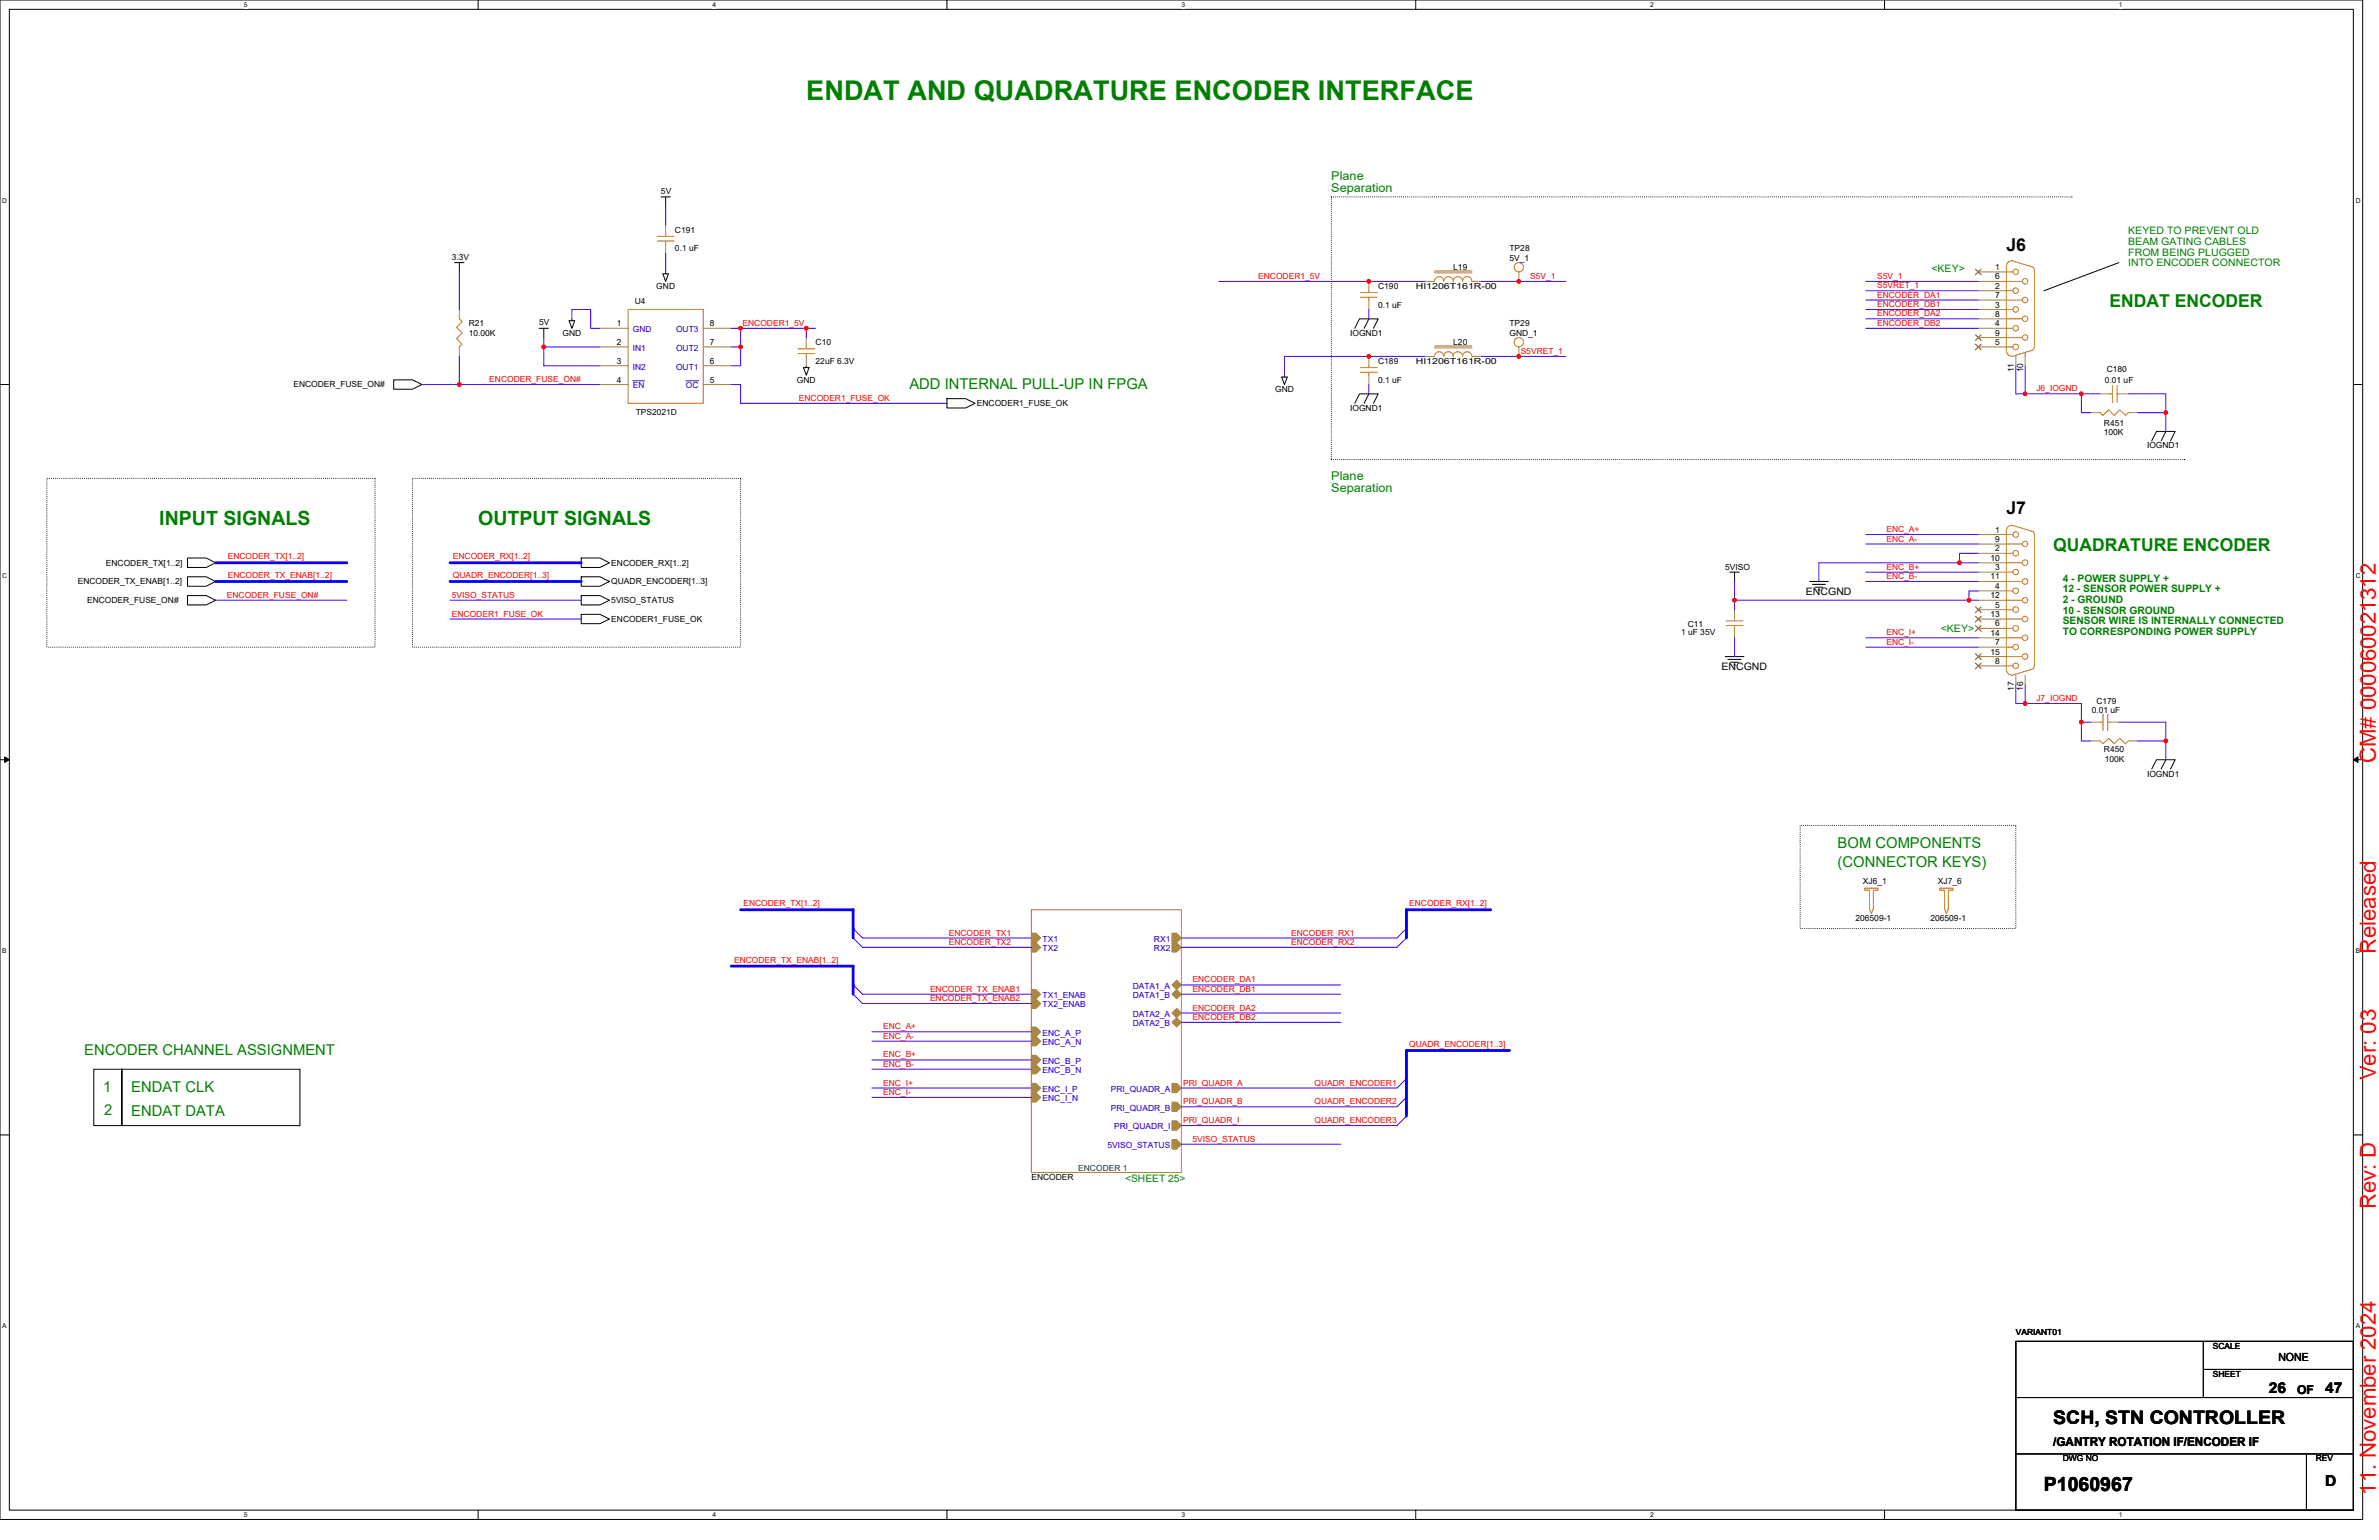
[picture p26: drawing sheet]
<svg xmlns="http://www.w3.org/2000/svg" width="432mm" height="279mm" viewBox="0 0 432 279" stroke-linecap="round" stroke-linejoin="round" font-family="sans-serif">
<defs><g id="words">
<text font-size="4.9" fill="#008000" x="146.3" y="18.2">ENDAT AND QUADRATURE ENCODER INTERFACE</text>
<g font-size="4" fill="#f00">
<text x="431.2" y="138.4" transform="rotate(-90 431.2 138.4)">CM# 000060021312</text>
<text x="431.2" y="173.1" transform="rotate(-90 431.2 173.1)">Released</text>
<text x="431.2" y="196" transform="rotate(-90 431.2 196)">Ver: 03</text>
<text x="431.2" y="219.3" transform="rotate(-90 431.2 219.3)">Rev: D</text>
<text x="431.2" y="271.2" transform="rotate(-90 431.2 271.2)">11. November 2024</text>
</g>
<g font-size="3.6" fill="#008000">
<text x="28.9" y="95.2">INPUT SIGNALS</text>
<text x="86.8" y="95.2">OUTPUT SIGNALS</text>
</g>
<text font-size="3.6" x="371" y="270.5">P1060967</text>
<text font-size="3.4" x="372.7" y="258.4">SCH, STN CONTROLLER</text>
<g font-size="3.2">
<text x="364.2" y="45.5">J6</text>
<text x="364.2" y="93.2">J7</text>
</g>
<g font-size="3.2" fill="#008000">
<text x="382.9" y="55.7">ENDAT ENCODER</text>
<text x="372.7" y="100">QUADRATURE ENCODER</text>
</g>
<g font-size="2.7" fill="#008000">
<text x="165.1" y="70.5">ADD INTERNAL PULL-UP IN FPGA</text>
<text x="333.5" y="153.9">BOM COMPONENTS</text>
<text x="333.5" y="157.3">(CONNECTOR KEYS)</text>
<text x="15.3" y="191.3">ENCODER CHANNEL ASSIGNMENT</text>
<text x="18.7" y="198.1">1</text>
<text x="18.9" y="202.2">2</text>
<text x="23.8" y="202.4">ENDAT DATA</text>
<text x="23.8" y="198.1">ENDAT CLK</text>
</g>
<g font-size="2.7">
<text x="411.8" y="252.7">26</text>
<text x="422" y="252.7">47</text>
<text x="422" y="269.7">D</text>
</g>
<g font-size="2.2" fill="#008000">
<text x="241.6" y="32.6">Plane</text>
<text x="241.6" y="34.9">Separation</text>
<text x="241.6" y="87.1">Plane</text>
<text x="241.6" y="89.3">Separation</text>
</g>
<g font-size="2.2">
<text x="416.9" y="252.9">OF</text>
<text x="372.7" y="262.4">/GANTRY ROTATION IF/ENCODER IF</text>
</g>
<text font-size="2" x="413.5" y="246.9">NONE</text>
<g font-size="1.9" fill="#008000">
<text x="386.3" y="42.5">KEYED TO PREVENT OLD</text>
<text x="386.3" y="44.4">BEAM GATING CABLES</text>
<text x="386.3" y="46.4">FROM BEING PLUGGED</text>
<text x="350.6" y="49.3">&lt;KEY&gt;</text>
<text x="386.3" y="48.3">INTO ENCODER CONNECTOR</text>
<text x="374.4" y="105.5">4 - POWER SUPPLY +</text>
<text x="374.4" y="107.5">12 - SENSOR POWER SUPPLY +</text>
<text x="374.4" y="109.4">2 - GROUND</text>
<text x="374.4" y="111.3">10 - SENSOR GROUND</text>
<text x="374.4" y="113.2">SENSOR WIRE IS INTERNALLY CONNECTED</text>
<text x="352.3" y="114.7">&lt;KEY&gt;</text>
<text x="374.4" y="115.2">TO CORRESPONDING POWER SUPPLY</text>
<text x="204.2" y="214.4">&lt;SHEET 25&gt;</text>
</g>
<g font-size="1.9">
<text x="327.8" y="108">ENCGND</text>
<text x="312.4" y="121.6">ENCGND</text>
</g>
<g font-size="1.5">
<text x="120" y="35.2">5V</text>
<text x="82" y="47.1">3.3V</text>
<text x="122.5" y="42.2">C191</text>
<text x="122.5" y="45.6">0.1 uF</text>
<text x="274" y="45.6">TP28</text>
<text x="274" y="47.3">5V_1</text>
<text x="119.1" y="52.4">GND</text>
<text x="250.1" y="52.4">C190</text>
<text x="257" y="52.4">HI1206T161R-00</text>
<text x="263.8" y="49">L19</text>
<text x="362.1" y="52.4">2</text>
<text x="362.1" y="50.7">6</text>
<text x="362.1" y="49">1</text>
<text x="85.1" y="59.2">R21</text>
<text x="97.9" y="59.1">5V</text>
<text x="112" y="59.2">1</text>
<text x="115.2" y="55.1">U4</text>
<text x="128.8" y="59.2">8</text>
<text x="250.1" y="55.8">0.1 uF</text>
<text x="274" y="59.2">TP29</text>
<text x="362.1" y="59.2">4</text>
<text x="362.1" y="57.5">8</text>
<text x="362.1" y="55.8">3</text>
<text x="362.1" y="54.1">7</text>
<text x="85.1" y="60.9">10.00K</text>
<text x="102.1" y="60.9">GND</text>
<text x="112" y="62.6">2</text>
<text x="112" y="66">3</text>
<text x="128.8" y="66">6</text>
<text x="128.8" y="62.6">7</text>
<text x="148" y="62.6">C10</text>
<text x="245" y="60.9">IOGND1</text>
<text x="263.8" y="62.6">L20</text>
<text x="274" y="60.9">GND_1</text>
<text x="362.1" y="62.6">5</text>
<text x="362.1" y="60.9">9</text>
<text x="53.3" y="70.3">ENCODER_FUSE_ON#</text>
<text x="112" y="69.4">4</text>
<text x="128.8" y="69.4">5</text>
<text x="144.7" y="69.4">GND</text>
<text x="148" y="66">22uF 6.3V</text>
<text x="231.4" y="71.1">GND</text>
<text x="250.1" y="66">C189</text>
<text x="250.1" y="69.4">0.1 uF</text>
<text x="257" y="66">HI1206T161R-00</text>
<text x="365.5" y="67.5" transform="rotate(-90 365.5 67.5)">11</text>
<text x="367.2" y="67.5" transform="rotate(-90 367.2 67.5)">10</text>
<text x="382" y="69.4">0.01 uF</text>
<text x="382.4" y="67.6">C180</text>
<text x="115.4" y="75.2">TPS2021D</text>
<text x="177.3" y="73.7">ENCODER1_FUSE_OK</text>
<text x="245" y="74.5">IOGND1</text>
<text x="381.9" y="77.3">R451</text>
<text x="381.9" y="79">100K</text>
<text x="389.7" y="81.3">IOGND1</text>
<text x="361.3" y="101.7">10</text>
<text x="362.1" y="100">2</text>
<text x="362.1" y="98.3">9</text>
<text x="362.1" y="96.6">1</text>
<text x="14.1" y="106">ENCODER_TX_ENAB[1..2]</text>
<text x="19.2" y="102.6">ENCODER_TX[1..2]</text>
<text x="111" y="102.6">ENCODER_RX[1..2]</text>
<text x="111" y="106">QUADR_ENCODER[1..3]</text>
<text x="313.1" y="103.5">5VISO</text>
<text x="361.3" y="105.1">11</text>
<text x="362.1" y="106.8">4</text>
<text x="362.1" y="103.4">3</text>
<text x="15.8" y="109.4">ENCODER_FUSE_ON#</text>
<text x="111" y="109.4">5VISO_STATUS</text>
<text x="111" y="112.8">ENCODER1_FUSE_OK</text>
<text x="306.3" y="113.7">C11</text>
<text x="361.3" y="112">13</text>
<text x="361.3" y="108.5">12</text>
<text x="362.1" y="113.6">6</text>
<text x="362.1" y="110.3">5</text>
<text x="305.1" y="115.2">1 uF 35V</text>
<text x="361.3" y="118.8">15</text>
<text x="361.3" y="115.4">14</text>
<text x="362.1" y="117.1">7</text>
<text x="362.1" y="120.5">8</text>
<text x="365.5" y="125.4" transform="rotate(-90 365.5 125.4)">17</text>
<text x="367.2" y="125.4" transform="rotate(-90 367.2 125.4)">16</text>
<text x="379.7" y="129.3">0.01 uF</text>
<text x="380.5" y="127.8">C179</text>
<text x="381.9" y="136.5">R450</text>
<text x="382" y="138.2">100K</text>
<text x="389.7" y="140.9">IOGND1</text>
<text x="338.1" y="160.3">XJ6_1</text>
<text x="351.7" y="160.3">XJ7_6</text>
<text x="336.8" y="167.1">206509-1</text>
<text x="350.4" y="167.1">206509-1</text>
<text x="187.2" y="214.1">ENCODER</text>
<text x="365.9" y="242.2">VARIANT01</text>
<text x="401.6" y="244.7">SCALE</text>
<text x="401.6" y="249.8">SHEET</text>
<text x="374.4" y="265.2">DWG NO</text>
<text x="420.3" y="265.2">REV</text>
</g>
<g font-size="1.5" fill="#f00">
<text x="228.4" y="50.6">ENCODER1_5V</text>
<text x="277.7" y="50.6">S5V_1</text>
<text x="340.7" y="50.6">S5V_1</text>
<text x="340.7" y="52.3">S5VRET_1</text>
<text x="340.7" y="54">ENCODER_DA1</text>
<text x="134.8" y="59.1">ENCODER1_5V</text>
<text x="340.7" y="57.4">ENCODER_DA2</text>
<text x="340.7" y="59.1">ENCODER_DB2</text>
<text x="340.7" y="55.7">ENCODER_DB1</text>
<text x="276" y="64.2">S5VRET_1</text>
<text x="88.8" y="69.3">ENCODER_FUSE_ON#</text>
<text x="369.6" y="71">J6_IOGND</text>
<text x="145" y="72.7">ENCODER1_FUSE_OK</text>
<text x="41.3" y="101.5">ENCODER_TX[1..2]</text>
<text x="82.2" y="101.5">ENCODER_RX[1..2]</text>
<text x="342.4" y="96.5">ENC_A+</text>
<text x="342.4" y="98.3">ENC_A-</text>
<text x="41.3" y="104.9">ENCODER_TX_ENAB[1..2]</text>
<text x="82.2" y="104.9">QUADR_ENCODER[1..3]</text>
<text x="342.4" y="103.4">ENC_B+</text>
<text x="342.4" y="105.1">ENC_B-</text>
<text x="41.2" y="108.5">ENCODER_FUSE_ON#</text>
<text x="82" y="108.5">5VISO_STATUS</text>
<text x="82" y="111.9">ENCODER1_FUSE_OK</text>
<text x="342.4" y="115.3">ENC_I+</text>
<text x="342.4" y="117">ENC_I-</text>
<text x="369.6" y="127.2">J7_IOGND</text>
<text x="134.9" y="164.4">ENCODER_TX[1..2]</text>
<text x="255.8" y="164.4">ENCODER_RX[1..2]</text>
<text x="172.2" y="169.7">ENCODER_TX1</text>
<text x="172.2" y="171.4">ENCODER_TX2</text>
<text x="234.3" y="169.7">ENCODER_RX1</text>
<text x="234.3" y="171.4">ENCODER_RX2</text>
<text x="133.2" y="174.7">ENCODER_TX_ENAB[1..2]</text>
<text x="168.8" y="179.9">ENCODER_TX_ENAB1</text>
<text x="216.5" y="178.2">ENCODER_DA1</text>
<text x="216.5" y="179.9">ENCODER_DB1</text>
<text x="168.8" y="181.6">ENCODER_TX_ENAB2</text>
<text x="216.5" y="183.3">ENCODER_DA2</text>
<text x="216.5" y="185">ENCODER_DB2</text>
<text x="160.3" y="186.8">ENC_A+</text>
<text x="160.3" y="188.4">ENC_A-</text>
<text x="160.3" y="191.9">ENC_B+</text>
<text x="255.8" y="190">QUADR_ENCODER[1..3]</text>
<text x="160.3" y="193.5">ENC_B-</text>
<text x="160.3" y="197">ENC_I+</text>
<text x="214.8" y="197">PRI_QUADR_A</text>
<text x="238.6" y="197">QUADR_ENCODER1</text>
<text x="160.3" y="198.6">ENC_I-</text>
<text x="214.8" y="200.4">PRI_QUADR_B</text>
<text x="214.8" y="203.8">PRI_QUADR_I</text>
<text x="238.6" y="200.4">QUADR_ENCODER2</text>
<text x="238.6" y="203.8">QUADR_ENCODER3</text>
<text x="216.5" y="207.2">5VISO_STATUS</text>
</g>
<g font-size="1.5" fill="#00c">
<text x="114.9" y="60.3">GND</text>
<text x="114.9" y="63.6">IN1</text>
<text x="122.7" y="63.6">OUT2</text>
<text x="122.7" y="60.3">OUT3</text>
<text x="114.9" y="67.1">IN2</text>
<text x="114.9" y="70.5">EN</text>
<text x="122.7" y="67.1">OUT1</text>
<text x="124.5" y="70.5">OC</text>
<text x="189.2" y="172.6">TX2</text>
<text x="189.2" y="170.9">TX1</text>
<text x="209.4" y="172.6">RX2</text>
<text x="209.4" y="170.9">RX1</text>
<text x="205.6" y="179.4">DATA1_A</text>
<text x="189.2" y="182.8">TX2_ENAB</text>
<text x="189.2" y="181.1">TX1_ENAB</text>
<text x="205.6" y="184.5">DATA2_A</text>
<text x="205.6" y="181.1">DATA1_B</text>
<text x="189.2" y="189.6">ENC_A_N</text>
<text x="189.2" y="187.9">ENC_A_P</text>
<text x="205.6" y="186.2">DATA2_B</text>
<text x="189.2" y="193">ENC_B_P</text>
<text x="189.2" y="194.7">ENC_B_N</text>
<text x="189.2" y="198.1">ENC_I_P</text>
<text x="189.2" y="199.8">ENC_I_N</text>
<text x="201.6" y="198.1">PRI_QUADR_A</text>
<text x="201.6" y="201.5">PRI_QUADR_B</text>
<text x="201" y="208.3">5VISO_STATUS</text>
<text x="202.2" y="204.9">PRI_QUADR_I</text>
</g>
<text font-size="1.5" fill="#004040" x="195.7" y="212.4">ENCODER 1</text>
<g font-size="1.2">
<text x="44.2" y="1.2">5</text>
<text x="129.3" y="1.2">4</text>
<text x="214.4" y="1.2">3</text>
<text x="299.5" y="1.2">2</text>
<text x="384.6" y="1.2">1</text>
<text x=".4" y="36.8">D</text>
<text x="427.6" y="36.8">D</text>
<text x=".4" y="104.9">C</text>
<text x="427.6" y="104.9">C</text>
<text x=".4" y="173">B</text>
<text x="427.6" y="173">B</text>
<text x=".4" y="241">A</text>
<text x="427.6" y="241">A</text>
<text x="44.2" y="275.2">5</text>
<text x="129.3" y="275.2">4</text>
<text x="214.4" y="275.2">3</text>
<text x="299.5" y="275.2">2</text>
<text x="384.6" y="275.2">1</text>
</g>
</g></defs>
<path d="M0 0h428.8v275.7h-428.8zM1.7 1.7h425.4v272.3h-425.4z" fill="none" stroke="#000" stroke-width=".18"/>
<g fill="#fff">
<path d="M44.2 .2h.7v1.3h-.7z"/>
<path d="M44.2 274.2h.7v1.3h-.7z"/>
</g>
<path d="M86.8 0v1.7M86.8 274v1.7" fill="none" stroke="#000" stroke-width=".18"/>
<g fill="#fff">
<path d="M129.3 .2h.7v1.3h-.7z"/>
<path d="M129.3 274.2h.7v1.3h-.7z"/>
</g>
<path d="M171.9 0v1.7M171.9 274v1.7" fill="none" stroke="#000" stroke-width=".18"/>
<g fill="#fff">
<path d="M214.4 .2h.7v1.3h-.7z"/>
<path d="M214.4 274.2h.7v1.3h-.7z"/>
</g>
<path d="M257 0v1.7M257 274v1.7" fill="none" stroke="#000" stroke-width=".18"/>
<g fill="#fff">
<path d="M299.5 .2h.7v1.3h-.7z"/>
<path d="M299.5 274.2h.7v1.3h-.7z"/>
</g>
<path d="M342.1 0v1.7M342.1 274v1.7" fill="none" stroke="#000" stroke-width=".18"/>
<g fill="#fff">
<path d="M384.6 .2h.7v1.3h-.7z"/>
<path d="M384.6 274.2h.7v1.3h-.7z"/>
<path d="M.4 35.7h.9v1.4h-.9z"/>
<path d="M427.6 35.7h.8v1.4h-.8z"/>
<path d="M.4 103.8h.9v1.3h-.9z"/>
<path d="M427.6 103.8h.8v1.3h-.8z"/>
</g>
<path d="M0 69.8h1.7M427.1 69.8h1.7" fill="none" stroke="#000" stroke-width=".18"/>
<g fill="#fff">
<path d="M.4 171.9h.8v1.3h-.8z"/>
<path d="M427.6 171.9h.7v1.3h-.7z"/>
</g>
<path d="M0 137.8h1.7M427.1 137.8h1.7" fill="none" stroke="#000" stroke-width=".18"/>
<path d="M.8 137.3l.9 .5-.9 .5zM427.1 137.8l.9-.5v1z" fill="#000" stroke="#000" stroke-width=".18"/>
<g fill="#fff">
<path d="M.4 239.9h.8v1.4h-.8z"/>
<path d="M427.6 239.9h.7v1.4h-.7z"/>
</g>
<g fill="none" stroke="#000" stroke-width=".18">
<path d="M120 35.7h1.7M120.8 35.7v1.7M82.5 47.6h1.7M83.4 47.6v1.7M97.9 59.6h1.6M98.7 59.6v1.7M103.3 58.2h1l-.5 1.4zM103.8 57.8v.4M120.3 49.7h1l-.5 1.4zM120.8 49.3v.4M245.9 59.6l.9-1.8h3.3l-.8 1.8M248.5 57.8l-.9 1.8"/>
<path d="M384.6 47.6l-13.6 5.1M71.5 68.9h3.4l1.7 .9-1.7 .8h-3.4zM145.8 66.7h1.1l-.6 1.4zM146.3 66.4v.3M171.9 72.3h3.4l1.7 .9-1.7 .8h-3.4zM232.6 68.4h1.1l-.6 1.4zM233.1 68.1v.3M245.9 73.2l.9-1.7h3.3l-.8 1.7M248.5 71.5l-.9 1.7M390.5 80l.9-1.7h3.4l-.8 1.7M393.1 78.3l-.8 1.7M34 101.2h3.4l1.7 .9-1.7 .9h-3.4z"/>
<path d="M34 104.6h3.4l1.7 .9-1.7 .9h-3.4zM34 108.1h3.4l1.7 .8-1.7 .8h-3.4zM105.5 101.2h3.4l1.7 .9-1.7 .9h-3.4zM105.5 104.6h3.4l1.7 .9-1.7 .9h-3.4zM105.5 108.1h3.4l1.7 .8-1.7 .8h-3.4zM105.5 111.5h3.4l1.7 .8-1.7 .9h-3.4zM313.1 119.1h3.4M313.6 119.6h2.4M314 103.8h1.7M314.8 103.8v1.7M328.4 105.5h3.5M329 106h2.3"/>
<path d="M329.5 106.5h1.3M330 107h.3M314.1 120.1h1.4M314.7 120.6h.3M390.5 139.5l.9-1.7h3.4l-.8 1.7M393.1 137.8l-.8 1.7M17 194h5.1v10.2h-5.1zM22.1 194h32.3v10.2h-32.3zM0 205.9h1.7M427.1 205.9h1.7M365.9 253.6h61.2M365.9 243.4h61.2v30.6h-61.2z"/>
<path d="M399.9 243.4v10.2M399.9 248.5h27.2M365.9 263.8h61.2M418.6 263.8v10.2"/>
</g>
<path d="M241.6 35.7v47.7M241.6 35.7h134.5M376.1 35.7h.1M8.5 86.8h59.6v30.6h-59.6zM74.9 86.8h59.5v30.6h-59.5zM241.6 83.4h.1M241.6 83.4h154.9M396.5 83.4h.1M326.7 149.8h39.2v18.7h-39.2z" fill="none" stroke="#000" stroke-width=".18" stroke-dasharray="0 .3"/>
<g fill="none" stroke="#4200ff" stroke-width=".18">
<path d="M120.8 37.4v3.4M83.4 49.3v6.9M103.8 57.8v-1.6h3.4v3.4h1.7M120.8 45.9v3.4M132.7 59.6h1.7v3.3M134.4 59.6h11.9M146.3 59.6v1.7M146.3 59.6h1.7M221.2 51.1h37.5M248.5 56.2v1.6M268.9 51.1h15.3M338.6 51.1h20.5"/>
<path d="M338.6 52.7h20.5M338.6 57.8h20.5M338.6 59.6h20.5M338.6 54.4h20.5M338.6 56.2h20.5M76.6 69.8h6.8M83.4 64.7v5.1h25.5M98.7 62.9v3.5h10.2M98.7 61.3v1.6M98.7 62.9h10.2M132.7 62.9h1.7M132.7 69.8h1.7v3.4h37.5"/>
<path d="M134.4 62.9v3.5h-1.7M248.5 69.8v1.7M258.7 64.7h-25.6v3.4M268.9 64.7h15.3M365.9 66.4v5.1h1.7M367.6 66.4v5.1M367.6 71.5h10.2M377.8 71.5v3.4h1.7M377.8 71.5h3.4M386.3 71.5h6.8v3.4M388 74.9h5.1M393.1 74.9v3.4"/>
<path d="M338.6 97h20.5M338.6 98.7h20.5M39.1 108.9h23.8M81.7 108.9h23.8M81.7 112.3h23.8M314.8 105.5v3.4M314.8 115.7v3.4M314.8 108.9h42.6M314.8 108.9v1.7M338.6 103.8h20.5M338.6 105.5h20.5M338.6 115.7h20.5"/>
<path d="M338.6 117.4h20.5M355.7 102.1h-25.6v3.4M357.4 108.9h1.7M359.1 107.2h-1.7v1.7M359.1 100.4h-3.4v1.7h3.4M365.9 124.2v3.4h1.7M367.6 124.2v3.4M367.6 127.6h10.2v3.4M377.8 131h1.7M377.8 131v3.4h1.7M384.6 131h8.5v3.4M388 134.4h5.1"/>
<path d="M393.1 134.4v3.4M154.9 168.5l1.6 1.7h30.7M154.9 170.2l1.6 1.7h30.7M154.9 178.7l1.6 1.7h30.7M214.4 178.7h29M255.3 168.5l-1.7 1.7h-39.2M255.3 170.2l-1.7 1.7h-39.2M154.9 180.4l1.6 1.7h30.7M158.3 187.2h28.9M158.3 188.9h28.9M158.3 192.3h28.9M158.3 194h28.9"/>
<path d="M158.3 197.4h28.9M158.3 199.1h28.9M214.4 183.8h29M214.4 185.5h29M214.4 180.4h29M255.3 195.7l-1.7 1.7h-39.2M255.3 199.1l-1.7 1.7h-39.2M214.4 207.6h29M255.3 202.5l-1.7 1.7h-39.2"/>
</g>
<g fill="none" stroke="#cc8006" stroke-width=".18">
<path d="M83.4 57.8l.5 .6-1 1 1 1-1 1 1 1-.5 .5M114 56.2h13.6v17h-13.6zM119.3 43.7h3M119.3 42.9h3M120.8 42.5v.4M120.8 43.7v.5M246.9 53.9h3.1M246.9 53.1h3.1M248.5 52.7v.4M248.5 53.9v.5M260.4 49.5h6.8M260.4 49.2h6.8"/>
<path d="M260.4 51a.84 .84 0 0 1 .8-.8 .84 .84 0 0 1 .8 .8 .86 .86 0 0 1 .9-.8 .86 .86 0 0 1 .9 .8 .85 .85 0 0 1 .8-.8 .85 .85 0 0 1 .9 .8 .85 .85 0 0 1 .8-.8 .85 .85 0 0 1 .8 .8M364.2 48.3a.99 .99 0 0 1 1-1l3.9 1.2M364.2 57.8h2.9M364.2 54.4h2.9M364.2 51.1h2.9M364.2 59.6h1.2M364.2 56.2h1.2M364.2 52.7h1.2M364.2 49.3h1.2M364.2 48.2v15.4M369 48.5l.3 .5M369.3 49v13.9l-.3 .5"/>
<path d="M144.8 64.2h3.1M144.8 63.3h3.1M146.3 62.9v.4M146.3 64.2v.5M246.9 67.5h3.1M246.9 66.7h3.1M248.5 66.4v.3M248.5 67.5v.6M260.4 63.1h6.8M260.4 62.8h6.8M260.4 64.6a.84 .84 0 0 1 .8-.8 .84 .84 0 0 1 .8 .8 .86 .86 0 0 1 .9-.8 .86 .86 0 0 1 .9 .8 .85 .85 0 0 1 .8-.8 .85 .85 0 0 1 .9 .8 .85 .85 0 0 1 .8-.8 .85 .85 0 0 1 .8 .8M364.2 61.3h2.9"/>
<path d="M364.2 62.9h1.2M365.9 64.5v.2M367.6 64v.7M369.1 63.5l-3.9 1.2a1.06 1.06 0 0 1-1-1.1M381.2 74.9l.5 .5 1-1 1.1 1 1-1 1 1 .5-.5M382.9 71.5h.5M383.4 69.9v3.1M384.3 71.5h.3M384.3 69.9v3.1M364.2 98.7h2.9M364.2 97h1.2M369 96.5l.3 .5v23.8"/>
<path d="M369.1 96.5l-3.9-1.2a.99 .99 0 0 0-1 1v25.2M313.3 113.5h3.1M313.3 112.6h3.1M314.8 112.3v.3M314.8 113.5v.5M364.2 119.1h2.9M364.2 115.7h2.9M364.2 112.3h2.9M364.2 108.9h2.9M364.2 105.5h2.9M364.2 102.1h2.9M364.2 117.4h1.2"/>
<path d="M364.2 114h1.2M364.2 110.6h1.2M364.2 107.2h1.2M364.2 103.8h1.2M364.2 100.4h1.2M364.2 120.8h1.2M364.2 121.5a1.03 1.03 0 0 0 1 1M369.1 121.3l-3.9 1.2M369.3 120.8l-.3 .5M381.2 134.4l.5 .5 1-1 1.1 1 1-1 1 1 .5-.5M381.2 131h.5M381.7 129.5v3.1"/>
<path d="M382.6 129.5v3.1M382.6 131h.3M338.5 161.1h2.4v.4h-.9v3.4l-.3 .9-.4-.9v-3.4h-.8zM352.1 161.1h2.4v.4h-.9v3.4l-.3 .9-.3-.9v-3.4h-.9z"/>
<circle cx="275.7" cy="48.5" r=".84"/>
<circle cx="365.9" cy="59.5" r=".51"/>
<circle cx="365.9" cy="52.7" r=".51"/>
<circle cx="365.9" cy="56.1" r=".51"/>
<circle cx="365.9" cy="49.3" r=".51"/>
<circle cx="367.6" cy="51" r=".51"/>
<circle cx="367.6" cy="54.4" r=".51"/>
<circle cx="367.6" cy="57.8" r=".5"/>
<circle cx="275.7" cy="62.1" r=".84"/>
<circle cx="365.9" cy="62.9" r=".51"/>
<circle cx="367.6" cy="61.2" r=".5"/>
<circle cx="365.9" cy="97" r=".51"/>
<circle cx="367.6" cy="98.7" r=".5"/>
<circle cx="365.9" cy="110.6" r=".51"/>
<circle cx="365.9" cy="114" r=".51"/>
<circle cx="365.9" cy="117.4" r=".51"/>
<circle cx="365.9" cy="107.2" r=".51"/>
<circle cx="365.9" cy="103.8" r=".51"/>
<circle cx="365.9" cy="100.4" r=".51"/>
<circle cx="367.6" cy="119.1" r=".51"/>
<circle cx="367.6" cy="105.5" r=".51"/>
<circle cx="367.6" cy="102.1" r=".51"/>
<circle cx="367.6" cy="108.9" r=".5"/>
<circle cx="367.6" cy="115.7" r=".5"/>
<circle cx="367.6" cy="112.3" r=".5"/>
<circle cx="365.9" cy="120.8" r=".51"/>
</g>
<g fill="none" stroke="#a84" stroke-width=".18">
<path d="M83.4 56.2v1.6M108.9 59.6h5.1M120.8 40.8v1.7M120.8 44.2v1.7M127.6 59.6h5.1M248.5 51.1v1.6M248.5 54.4v1.8M258.7 51.1h1.7M267.2 51.1h1.7M275.7 49.3v1.8M359.1 59.6h5.1M359.1 57.8h5.1"/>
<path d="M359.1 56.2h5.1M359.1 54.4h5.1M359.1 52.7h5.1M359.1 51.1h5.1M359.1 49.3h5.1M83.4 62.9v1.8M108.9 62.9h5.1M108.9 66.4h5.1M108.9 69.8h5.1M127.6 66.4h5.1M127.6 62.9h5.1M127.6 69.8h5.1"/>
<path d="M146.3 61.3v1.6M146.3 64.7v1.7M248.5 64.7v1.7M248.5 68.1v1.7M258.7 64.7h1.7M267.2 64.7h1.7M275.7 62.9v1.8M359.1 62.9h5.1M359.1 61.3h5.1M365.9 64.7v1.7M367.6 64.7v1.7M379.5 74.9h1.7"/>
<path d="M381.2 71.5h1.7M384.6 71.5h1.7M386.3 74.9h1.7M359.1 98.7h5.1M359.1 97h5.1M314.8 110.6v1.7M314.8 114v1.7M359.1 119.1h5.1M359.1 117.4h5.1M359.1 115.7h5.1M359.1 114h5.1M359.1 112.3h5.1"/>
<path d="M359.1 110.6h5.1M359.1 108.9h5.1M359.1 107.2h5.1M359.1 105.5h5.1M359.1 103.8h5.1M359.1 102.1h5.1M359.1 100.4h5.1M359.1 120.8h5.1M365.9 122.5v1.7M367.6 122.5v1.7M379.5 131h1.7M379.5 134.4h1.7"/>
<path d="M382.9 131h1.7M386.3 134.4h1.7M187.2 165.1h27.2v47.6h-27.2z"/>
</g>
<g fill="none" stroke="#804000" stroke-width=".18">
<path d="M358.6 48.8l1 1.1M359.6 48.8l-1.1 1.1M358.6 62.4l1 1.1M358.6 60.7l1 1.1M359.6 62.4l-1.1 1.1M359.6 60.7l-1.1 1.1M358.6 118.6l1 1.1M358.6 113.5l1 1M358.6 111.8l1 1M358.6 110.1l1 1M359.6 118.6l-1.1 1.1M359.6 113.5l-1.1 1"/>
<path d="M359.6 111.8l-1.1 1M359.6 110.1l-1.1 1M358.6 120.3l1 1M359.6 120.3l-1.1 1"/>
</g>
<path d="M114.9 69.1h2.1M124.5 69.1h2.3" fill="none" stroke="#00c" stroke-width=".18"/>
<g fill="#a84" stroke="#a84" stroke-width=".18">
<path d="M187.2 171h.8l.9 .9-.9 .8h-.8z" fill-rule="evenodd"/>
<path d="M212.7 183.8l.9-.9 .8 .9-.8 .8z" fill-rule="evenodd"/>
<path d="M212.7 185.5l.9-.9 .8 .9-.8 .8z" fill-rule="evenodd"/>
<path d="M212.7 171h.9l.8 .9-.8 .8h-.9z" fill-rule="evenodd"/>
<path d="M187.2 181.2h.8l.9 .9-.9 .8h-.8z" fill-rule="evenodd"/>
<path d="M213.6 177.8l.8 .9-.8 .8-.9-.8z" fill-rule="evenodd"/>
<path d="M187.2 169.3h.8l.9 .9-.9 .8h-.8z" fill-rule="evenodd"/>
<path d="M187.2 179.5h.8l.9 .9-.9 .8h-.8z" fill-rule="evenodd"/>
<path d="M212.7 169.3h.9l.8 .9-.8 .8h-.9z" fill-rule="evenodd"/>
<path d="M212.7 180.4l.9-.9 .8 .9-.8 .8z" fill-rule="evenodd"/>
<path d="M187.2 191.5h.8l.9 .8-.9 .8h-.8z" fill-rule="evenodd"/>
<path d="M187.2 188h.8l.9 .9-.9 .8h-.8z" fill-rule="evenodd"/>
<path d="M187.2 196.6h.8l.9 .8-.9 .8h-.8z" fill-rule="evenodd"/>
<path d="M212.7 203.3h.9l.8 .9-.8 .9h-.9z" fill-rule="evenodd"/>
<path d="M187.2 193.1h.8l.9 .9-.9 .8h-.8z" fill-rule="evenodd"/>
<path d="M187.2 186.3h.8l.9 .9-.9 .8h-.8z" fill-rule="evenodd"/>
<path d="M187.2 198.2h.8l.9 .9-.9 .9h-.8z" fill-rule="evenodd"/>
<path d="M212.7 196.6h.9l.8 .8-.8 .8h-.9z" fill-rule="evenodd"/>
<path d="M212.7 200h.9l.8 .8-.8 .9h-.9z" fill-rule="evenodd"/>
<path d="M212.7 206.8h.9l.8 .8-.8 .9h-.9z" fill-rule="evenodd"/>
</g>
<g fill="#f00" stroke="#f00" stroke-width=".18">
<circle cx="98.7" cy="62.9" r=".33"/>
<circle cx="134.4" cy="62.9" r=".33"/>
<circle cx="248.4" cy="64.7" r=".33"/>
<circle cx="248.4" cy="51" r=".33"/>
<circle cx="146.3" cy="59.6" r=".33"/>
<circle cx="134.4" cy="59.6" r=".33"/>
<circle cx="377.8" cy="131" r=".33"/>
<circle cx="367.6" cy="127.6" r=".33"/>
<circle cx="377.8" cy="71.4" r=".33"/>
<circle cx="393.1" cy="74.9" r=".33"/>
<circle cx="367.6" cy="71.4" r=".33"/>
<circle cx="275.7" cy="51" r=".33"/>
<circle cx="275.7" cy="64.7" r=".33"/>
<circle cx="314.8" cy="108.9" r=".33"/>
<circle cx="357.4" cy="108.9" r=".33"/>
<circle cx="355.6" cy="102.1" r=".33"/>
<circle cx="83.4" cy="69.8" r=".33"/>
<circle cx="393.1" cy="134.4" r=".33"/>
</g>
<path d="M39.1 102.1h23.8M39.1 105.5h23.8M81.7 102.1h23.8M81.7 105.5h23.8M132.7 175.3h22.2v5.1M134.4 165.1h20.5v5.1M270.6 165.1h-15.3v5.1M274 190.6h-18.7v11.9" fill="none" stroke="#00f" stroke-width=".51"/>
<use href="#words"/>
</svg>
